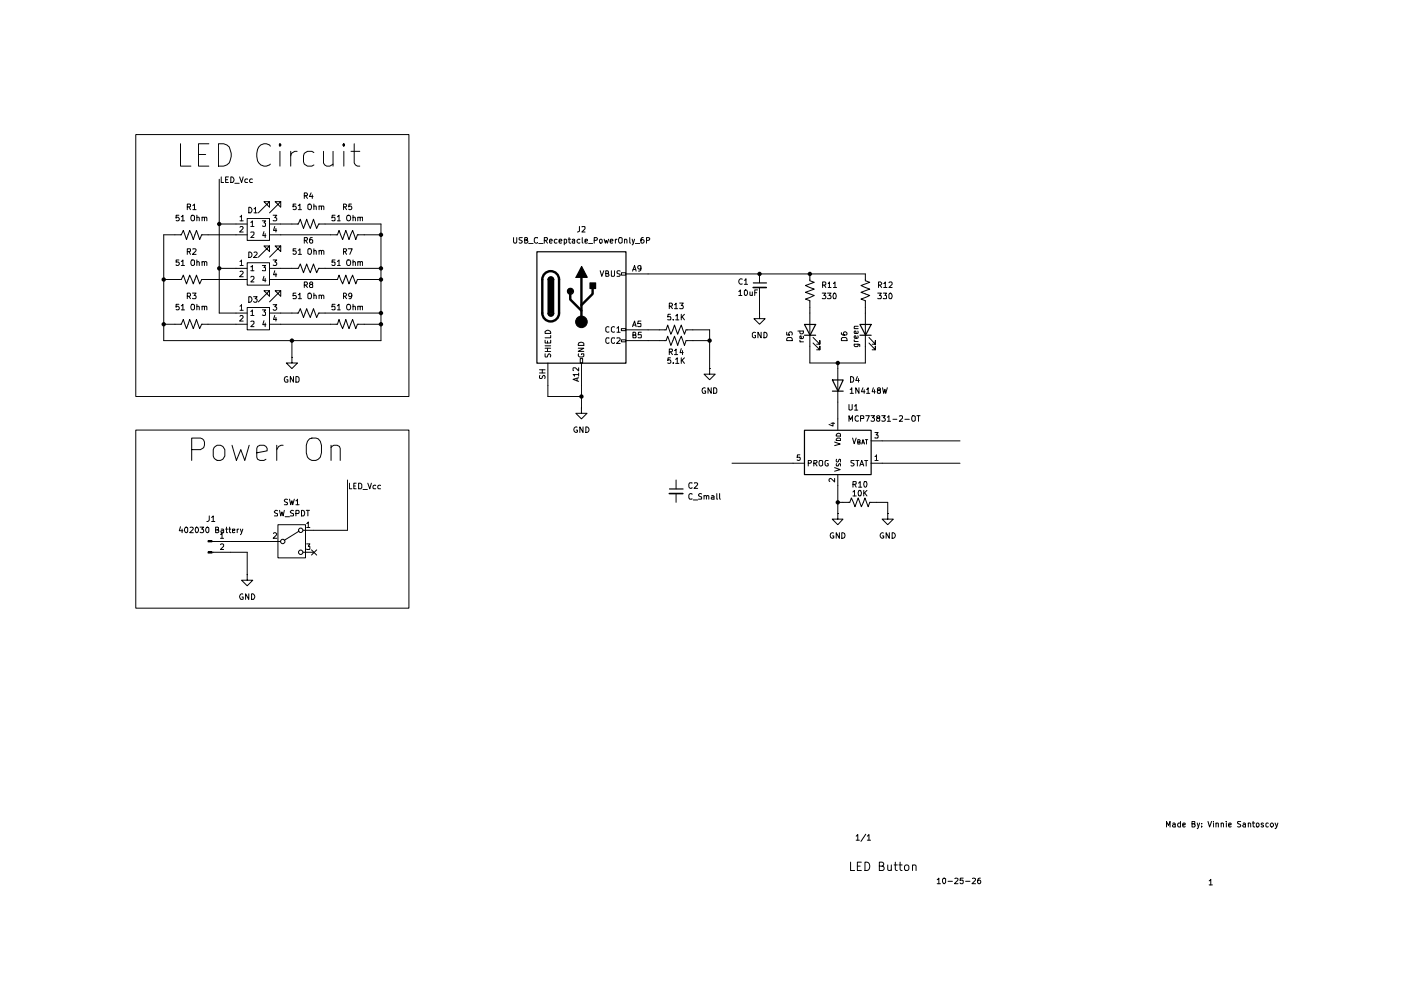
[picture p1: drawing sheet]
<svg xmlns="http://www.w3.org/2000/svg" width="297mm" height="210mm" viewBox="0 0 297 210" stroke-linecap="round" stroke-linejoin="round" font-family="sans-serif">
<g fill="none" stroke="#000" stroke-width=".21">
<path d="M28.8 28.5h57.9v55.6h-57.9zM38.3 30.5v4.7h2.2M42.1 32.8h1.5M44.3 30.5h-2.2v4.7h2.2M46.3 30.5a2.09 2.09 0 0 1 2.7 2 2.18 2.18 0 0 1-2.7 2.7zM46.5 38v28.4h5.9M46.9 37.5v1.2h.5M47.8 38.1h.5M48.4 37.5h-.6v1.2h.6M48.9 37.5a.66 .66 0 0 1 .7 .4 .66 .66 0 0 1-.2 .8h-.5zM49.8 38.9h.9M50.8 37.5l.4 1.2 .4-1.2"/>
<path d="M52.5 38l-.3-.1-.3 .3v.3l.2 .2h.4M53.5 38l-.3-.1-.3 .3v.3l.2 .2h.4M57.3 31a1.59 1.59 0 0 0-2.7 .7 3.2 3.2 0 0 0 .7 3.3 1.63 1.63 0 0 0 2-.2M59.4 30.5l-.2 .2 .2 .3 .2-.3-.2-.2v.5M59.4 32.1v3.1M61.6 32.1v3.1M63 32.1a1.21 1.21 0 0 0-1.4 .9M66.5 32.3l-.4-.2h-.9l-.7 .4-.2 .5v1.3l.2 .5 .7 .4h.9l.4-.2M68.6 32.1v2.4l.2 .5a1.26 1.26 0 0 0 1.8-.2M70.6 32.1v3.1M72.9 30.5l-.3 .2 .3 .3 .2-.3-.2-.2v.5M72.9 32.1v3.1"/>
<path d="M74.4 32.1h1.9M75.1 30.5v4l.3 .5 .4 .2h.5M34.7 59.3h3.7l.5-1 .6 1.9 .7-1.9 .8 1.9 .7-1.9 .6 1.9 .5-.9h9.6M37.9 45.6h-.6v.6l.5-.1 .2 .2-.1 .4h-.6M37.9 55.1h-.6v.5h.6l.1 .4-.2 .3-.5-.2M38.4 46l.4-.4v1.2M38.4 55.5l.4-.4v1.2M38.4 56.3h.7M38.4 46.8h.7M39.7 43.9h.6l.1-.6h-.7v1.1M39.7 53.3h.7v-.5l-.7-.1v1.2M40 43.9l.4 .5"/>
<path d="M40 53.3l.4 .6M40.6 55.1h.5l.1 .2v.8l-.5 .2a.86 .86 0 0 1-.1-1.2zM40.7 45.6l.5 .2v.9l-.5 .1a.78 .78 0 0 1 0-1.2zM40.9 43.6l.3-.3v1.1M40.9 52.8l.5-.1 .2 .4-.8 .8h.8M40.9 44.4h.7M41.7 46.1h.5v.7M41.7 55.6l.2-.1 .3 .1v.7M41.7 45.6v1.2M41.7 55.1v1.2M42.8 46.1h.5v.7M42.8 55.6l.2-.1 .3 .1v.7"/>
<path d="M42.8 46.1v.7M42.8 55.5v.8M43.3 46.2v-.1h.5l.1 .7M43.3 55.6l.2-.1 .4 .1v.7M46.5 56.9h5.9M46.5 47.5h5.9M50.9 55.5l.3-.4v1.2M50.9 57.6l.4-.1 .3 .3-.8 .9h.8M50.9 46l.3-.4v1.2M50.9 48.2l.4-.2 .3 .3-.8 .9h.8M50.9 56.3h.7M50.9 46.8h.7"/>
<path d="M52.4 55.7h4.7v4.8h-4.7zM52.4 46.3h4.7v4.7h-4.7zM52.7 53.4a.6 .6 0 0 1 .7 .6 .6 .6 0 0 1-.7 .6zM52.7 43.9a.66 .66 0 0 1 .7 .5 .66 .66 0 0 1-.2 .7h-.5zM53.2 56.6l.3-.3v1.1M53.2 58.8l.1-.2h.4l.1 .2v.3l-.6 .7h.6M53.2 47.2l.3-.4v1.2M53.2 49.3h.6v.4l-.6 .7h.6M53.2 57.4h.6M53.2 48h.6M53.8 53.5l.5-.1 .2 .4-.7 .8h.7M53.8 44.3l.4-.4v1.2"/>
<path d="M53.8 45.1h.7M55.6 56.3h.7l-.3 .4 .3 .1v.5h-.7M55.6 46.8h.7l-.3 .4 .3 .2v.5h-.7M56 58.6l-.3 .8h.7M56 49.1l-.3 .9h.7M56.2 49.5v.9M56.2 59v.8M57.1 52.2v1.1l-1.1-1.1h1.1l-2.3 2.3M57.1 42.8v1.1l-1.1-1.1h1.1l-2.3 2.3M57.1 47.5h6.1l.5-1 .6 1.9 .7-1.9 .8 1.9 .7-1.9 .6 1.9 .5-.9h13.2v24.7h-46.1v-22.4h3.7l.5-.9 .6 1.9 .7-1.9 .8 1.9 .7-1.9 .6 1.9 .5-1h9.6M57.1 49.8h14.4l.4-.9 .7 1.9 .7-1.9 .7 1.9 .8-1.9 .6 1.9 .4-1h5M57.1 56.9h6.1l.5-.9 .6 1.8 .7-1.8 .8 1.8 .7-1.8 .6 1.8 .5-.9h13.2"/>
<path d="M57.1 59.3h14.4l.4-1 .7 1.9 .7-1.9 .7 1.9 .8-1.9 .6 1.9 .4-.9h5M57.9 55.1h.8l-.4 .4 .4 .3-.1 .4h-.7M57.9 45.6h.8l-.4 .5 .4 .2v.4l-.2 .1-.6-.1M58.3 57.4l-.3 .9h.7M58.3 48l-.3 .9h.7M58.5 48.4v.8M58.5 57.9v.8M59.5 52.2v1.1l-1.2-1.1h1.2l-2.4 2.3M59.5 42.8v1.1l-1.2-1.1h1.2l-2.4 2.3M62.7 43.3h-.6v.6l.5-.2 .2 .2-.1 .5h-.6M62.7 52.7h-.6v.6h.6l.1 .4-.2 .2-.5-.1M63.2 43.6l.4-.3v1.1"/>
<path d="M63.2 53.1l.4-.4v1.2M63.2 44.4h.7M63.2 53.9h.7M64.5 41.5h.6v-.5l-.6-.1v1.2M64.5 51l.6-.1v-.5h-.6v1.2M64.8 41.5l.4 .6M64.8 51l.4 .6M65.3 43.4l.5-.1a.65 .65 0 0 1 .3 .6 .65 .65 0 0 1-.6 .5l-.2-.1zM65.3 52.9l.1-.2h.5a.86 .86 0 0 1-.1 1.2l-.5-.1zM66 40.9l-.4 .8h.8M66.2 50.4l-.4 .1a.82 .82 0 0 0 .1 1.1l.4-.2v-.5l-.4-.1-.3 .3M66.2 41.3v.8"/>
<path d="M66.5 43.8l.5-.1 .1 .7M66.5 53.3l.2-.2 .4 .2v.6M66.5 43.3v1.1M66.5 52.7v1.2M67.6 43.8l.5-.1 .1 .7M67.6 53.3l.2-.2 .4 .2v.6M67.6 43.7v.7M67.6 53.1v.8M68.2 43.9v-.2h.4l.1 .7M68.2 53.3l.1-.2 .4 .2v.6M71 45.6h-.6v.6l.1-.1h.4l.1 .1v.5h-.6M71 55.1h-.6v.5h.6v.5l-.1 .2h-.4l-.1-.2"/>
<path d="M71.5 46l.4-.4v1.2M71.5 55.5l.4-.4v1.2M71.5 56.3h.6M71.5 46.8h.6M72.8 43.9h.5l.2-.2-.1-.4h-.6v1.1M72.8 53.3h.6l.1-.4-.2-.2h-.5v1.2M73.1 43.9l.4 .5M73.1 53.3l.4 .6M73.6 45.8l.2-.2a.6 .6 0 0 1 .6 .6 .6 .6 0 0 1-.6 .6l-.3-.4zM73.7 55.1h.5a.77 .77 0 0 1-.2 1.2l-.3-.1a.87 .87 0 0 1 0-1.1zM73.8 52.7h.9l-.5 1.2M74.5 43.3h-.5l-.1 .6 .2-.2 .4 .1v.6h-.6"/>
<path d="M74.8 46.1h.5l.1 .7M74.8 55.6l.2-.1 .4 .1v.7M74.8 45.6v1.2M74.8 55.1v1.2M75.9 46.1h.5v.7M75.9 55.6l.1-.1h.4v.8M75.9 46.1v.7M75.9 55.5v.8M76.4 46.2l.1-.1h.4v.7M76.4 55.6l.1-.1h.4v.8M108.9 50.4v.9l.2 .3 .5-.3v-.9M110.7 50.4l-.6 .1v.3l.6 .4-.2 .4-.4-.1"/>
<path d="M111.3 50.9h.5v-.5h-.5v1.2h.4l.2-.5-.3-.2M112.1 51.6h.9M114 50.5l-.5-.1-.2 .2 .1 .8 .2 .2 .4-.2M114.2 51.6h.9M115.4 51l.6-.1v-.5h-.6v1.2M115.7 51l.4 .6M116.5 51.1h.6l-.2-.4-.4 .2v.5l.2 .2 .3-.1M118.1 50.8l-.3-.1-.3 .3 .1 .5h.5M118.5 51.1h.6l-.1-.4-.5 .2v.5l.2 .2 .3-.1M119.6 50.8l.4-.1 .1 .2v.5l-.1 .2-.4-.1M119.6 50.7v1.2M120.5 50.7h.5"/>
<path d="M120.6 50.4v1l.4 .2M121.3 50.8h.5v.8M121.8 51.1h-.5v.4h.5M122.9 48v1l-.5 .2M122.9 50.8l-.3-.1-.3 .3v.3l.3 .3 .3-.1M123.4 48.1h.6v.4l-.6 .7h.6M123.4 50.4v1l.2 .2M124 51.1h.5v-.3h-.5v.7h.5M124.8 51.6h.8M126 51l.6-.1 .1-.4-.2-.1h-.5v1.2M127.2 50.8l.3-.1 .2 .2v.5l-.2 .2-.4-.3zM127.3 57.4l.3 1.2 .4-1.2"/>
<path d="M128.1 50.7l.3 .9 .1-.6 .3 .6 .2-.9M128.4 58l.5-.1v-.4l-.5-.1v1.2h.5l.2-.3-.3-.3M129.4 51.1h.6l-.2-.4-.4 .2v.5l.1 .2 .4-.1M129.6 57.4l.1 1.2h.4l.2-.2v-1M130.5 50.7v.9M130.8 50.7l-.3 .3M131.3 50.4h.4l.2 .1v.9l-.5 .2a.86 .86 0 0 1-.1-1.2zM131.5 57.5l-.5-.1-.2 .2v.3l.7 .4-.2 .3h-.5M131.7 57.8h1v.5h-1zM132.4 50.9l.2-.2 .3 .2v.7M132.4 50.7v.9M132.7 58.1h50.8v1.4l.9 .4-1.9 .6 1.9 .8-1.9 .7 1.9 .7-1.9 .7 1 .4v13.2h-11.8v-13.2l-.9-.4 1.8-.7-1.8-.7 1.8-.7-1.8-.8 1.8-.6-.9-.4v-1.4"/>
<path d="M133.5 50.4v1.1l.2 .1M134 50.7l.3 .9M134.1 57.5l.4-1.2 .4 1.2M134.2 57.1h.6M134.5 50.7l-.3 1.1-.2 .1M134.7 51.6h.9M135.9 56.8l-.2 .3h-.2l-.3-.3 .1-.4h.6v.8l-.5 .3M136.4 50.4h-.3l-.2 .2v.8l.4 .2 .3-.3-.1-.4-.2-.1-.4 .1v.2M137.1 51l.6-.1 .1-.4-.2-.1h-.5v1.2M157.4 59.2a.55 .55 0 0 0-.8 .5 .55 .55 0 0 0 .8 .5M157.8 59.4l.4-.3v1.2M161 58.1v1.8"/>
<path d="M188.5 59.9l.1-.1h.4l.1 .1v.4l-.6 .7h.6M34.7 68.7h3.7l.5-1 .6 2 .7-2 .8 2 .7-2 .6 2 .5-1h9.6M37.9 64.5h-.6v.6l.5-.2 .2 .3-.1 .4h-.6M38.4 64.9l.4-.4v1.2M38.4 65.7h.7M39.7 62.8h.5l.2-.1v-.4l-.2-.2h-.5v1.2M40 62.8l.4 .5M40.7 64.5l.5 .2v.8l-.5 .2a.78 .78 0 0 1 0-1.2zM40.8 62.1h.8l-.5 .6 .5 .1v.4l-.2 .1-.6-.1M41.7 65l.5-.1v.8M41.7 64.5v1.2M42.8 65l.5-.1v.8"/>
<path d="M42.8 64.9v.8M43.3 65.1v-.2h.5l.1 .8M50.9 64.9l.3-.3v1.2M50.9 67.1l.4-.2 .3 .3-.8 .9h.8M50.9 65.8h.7M52.4 65.2h4.7v4.7h-4.7zM52.7 62.9h.5a.66 .66 0 0 1 .2 .8 .66 .66 0 0 1-.7 .4zM53.2 66l.3-.3v1.2M53.2 68.2h.6v.4l-.6 .7h.6M53.2 66.9h.6M53.8 62.9h.7l-.4 .4 .4 .3-.1 .4-.5 .1-.1-.2M55.6 65.7h.7l-.3 .4 .3 .2v.5h-.7"/>
<path d="M56 68l-.3 .8h.7M56.2 68.5v.8M57.1 61.6v1.2l-1.1-1.2h1.1l-2.3 2.4M57.1 66.4h6.1l.5-1 .6 1.9 .7-1.9 .8 1.9 .7-1.9 .6 1.9 .5-.9h13.2M57.1 68.7h14.4l.4-1 .7 2 .7-2 .7 2 .8-2 .6 2 .4-1h5M57.9 64.6h.8l-.4 .4 .3 .1 .1 .4-.3 .3h-.3l-.2-.2M58.3 66.9l-.3 .8h.7M58.5 67.3v.8M59.5 61.6v1.2l-1.2-1.2h1.2l-2.4 2.4M61 79.9l-.1-.1a.66 .66 0 0 0-.6 .5 .66 .66 0 0 0 .2 .7l.5-.1v-.4h-.2M61.9 75.8v1.2h1.2l-1.2 1.1-1.2-1.1h1.2M61.9 75.8h.1"/>
<path d="M61.9 72.2v3.6M62.2 79.8v1.2l-.6-1.2v1.2M62.7 79.8h.4l.3 .4v.6l-.2 .2h-.5zM62.7 62.1h-.6v.6h.6l.1 .1v.4l-.1 .1-.6-.1M63.2 62.5l.4-.4v1.2M63.2 63.3h.7M64.5 60.5l.6-.1v-.5l-.6-.1v1.2M64.8 60.5l.4 .5M65.3 62.3l.5-.2a.86 .86 0 0 1 .1 1.2h-.5l-.1-.1zM65.9 60.3l-.3-.3 .3-.2h.2l.2 .4-.4 .1-.3 .2 .2 .5 .5-.1v-.4l-.2-.2M66.5 62.7l.4-.1 .2 .1v.6M66.5 62.1v1.2"/>
<path d="M67.6 62.7l.4-.1 .2 .1v.6M67.6 62.6v.7M68.2 62.7l.1-.1 .4 .1v.6M71 64.5h-.6v.6l.1-.2h.4l.1 .2v.5h-.6M71.5 64.9l.4-.4v1.2M71.5 65.7h.6M72.8 62.8h.4l.3-.4-.3-.3h-.4v1.2M73.1 62.8l.4 .5M73.6 64.7l.2-.2a.6 .6 0 0 1 .6 .6 .6 .6 0 0 1-.6 .6l-.3-.4zM74.6 62.7a.35 .35 0 0 1-.3 .2 .35 .35 0 0 1-.4-.2l.1-.5h.5v.9l-.2 .2h-.3M74.8 65l.5-.1 .1 .8M74.8 64.5v1.2"/>
<path d="M75.9 65l.5-.1v.8M75.9 64.9v.8M76.4 65.1l.1-.2h.4v.8M114.4 79.1h1.2M114.4 78.4h1.2M114.5 79.6v.7h.3l.4-.7 .4 .2-.1 .5M115 78.4v.7M115.6 75l.1 .7h.3l.4-.7 .4 .3-.1 .4M115.6 72.1v.6h1.2v-.6M115.6 70.3a.66 .66 0 0 1 .7-.3 .66 .66 0 0 1 .5 .7h-1.2zM115.6 74.5h1.2M115.6 73.8h1.2"/>
<path d="M115.6 73.3h1.2M116.1 72.3v.4M116.1 73.8v.7M116.2 77v7.1h7.1M116.8 71.1v.5h-1.2M122.6 73.8h1.2l-1.2 .7h1.2M122.7 79.4h-1.2l.3 .4M122.7 78v.7l-.7-.7-.5 .1 .1 .5M122.7 75l-.1 .4 .3 .3h.6l.3-.2v-.5h-.5v.2M122.7 79.1v.7M122.8 72.6h.8l.2 .2v.4h-1.2zM123 76h.5v1h-.5z"/>
<path d="M123.3 77v9.4M129.1 69.3a.45 .45 0 0 0-.7 .2v.7a.45 .45 0 0 0 .7 .2M129.1 71.7l-.5-.1-.2 .3 .1 .7 .3 .2 .3-.2M130.3 69.3a.45 .45 0 0 0-.7 .2v.7a.45 .45 0 0 0 .7 .2M130.3 71.7l-.5-.1-.2 .3 .1 .7 .3 .2 .3-.2M130.8 69.6l.3-.3v1.1M130.8 71.7l.5-.1 .2 .4-.8 .8h.8M130.8 70.4h.7M131.7 69.7h1v.4h-1zM131.7 72.1h1v.4h-1zM132.7 69.9h8.5l.4-1 .6 2 .8-2 .7 2 .7-2 .7 2 .4-1h5v8.2M132.7 72.2h8.5l.4-.9 .6 1.9 .8-1.9 .7 1.9 .7-1.9 .7 1.9 .4-1h5"/>
<path d="M134.1 69.3l.4-1.2 .4 1.2M134.2 71h.6v-.4l-.2-.2h-.4v1.2h.6l.1-.3-.3-.3M134.2 68.9h.6M135.9 68.1h-.6l-.1 .6 .6-.1 .1 .6h-.7M136 70.4h-.6l-.1 .6h.6l.1 .5h-.7M141.9 64.9h.6v-.6h-.6v1.1M141.9 74.6l.6-.1v-.5h-.6v1.2M142.2 66.6h-.6v.6l.6-.1v.7l-.6-.1M142.2 75.9h-.6v.6l.1-.2 .5 .1v.6h-.6M142.2 64.9l.4 .5M142.2 74.6l.4 .6M142.7 67.7v.1"/>
<path d="M142.7 77h.1M143 64.6h.2l.1-.3v1.1M143 74.3l.3-.3v1.2M143 65.4h.7M143 75.2h.7M143.3 67l.3-.4v1.2M143.3 76.2l.3-.3v1.1M143.3 67.8h.6M143.3 77h.6M144.1 64.3h.8l-.5 .5 .5 .1v.4l-.2 .1h-.6M144.4 73.9l-.2 .9h.7M144.4 66.6v1.2"/>
<path d="M144.4 75.9v1.1M144.6 67.1l.5 .7M144.6 76.4l.5 .6M144.7 74.3v.9M145.1 66.6l-.7 .7M145.1 75.9l-.7 .6M150.5 78.1v1.2h1.1l-1.1 1.2-1.2-1.2h1.2M150.5 78.1h.1M156.6 61.8l.4-.3v1.2M156.6 62.7h.7M157.8 60.3h.7M157.9 61.6l.3-.1a.64 .64 0 0 1 .3 .6 .64 .64 0 0 1-.4 .6l-.3-.3z"/>
<path d="M159 61.9v.7h.5M159.5 61.9v.8M160 62.1h.4M160.2 70.5a.45 .45 0 0 0-.7 .2v.7a.45 .45 0 0 0 .7 .1v-.4h-.2M160.6 61.5h-.6v1.2M161 66.4v1.2h1.2l-1.2 1.1-1.1-1.1h1.1M161 66.4h.1M161 61v5.4M161.4 70.4v1.2l-.7-1.2v1.2M162 70.4l.6 .2v.4v.5l-.4 .1h-.2zM166.8 70.4v.6h.6l-.2-.4 .3-.2h.4v.6M166.9 71.7l.1-.2h.7l.3 .4v.3h-1.2z"/>
<path d="M169.2 70.2h1.1M169.6 72.1l.2 .4M169.6 70.2v.4l.2 .2 .5-.1v-.5M169.6 72.5h.7M170.3 71.3v.3l-.1 .2-.6-.1v-.4l.2-.1 .1 .6M172.4 72.7l1.4 1.5v-.8v.8h-.7M172.4 71.5l1.4 1.5v-.8v.8h-.7M174.3 62.1h.8l-.4 .6 .4 .1v.4l-.2 .1-.6-.1M174.4 60.5h.5l.2-.2v-.4l-.2-.1h-.5v1.2M174.8 60.5l.3 .5M175.4 62.1h.8l-.4 .6 .4 .1v.4l-.2 .1-.6-.1M175.6 60.1l.3-.3v1.2"/>
<path d="M175.6 61h.6M176.7 60.1l.3-.3v1.2M176.7 61h.7M176.9 62.1a.75 .75 0 0 1 .2 1.2h-.3l-.2-.4 .1-.6zM177.6 77v14.2M178.4 71.7l.2-.2h.6l.4 .4v.3h-1.2zM178.4 70.5v.4l.2 .1h.8l.2-.4-.3-.2h-.4l-.1 .2 .1 .4h.2M180.3 79.8a.66 .66 0 0 1 .7 .5 .66 .66 0 0 1-.2 .7h-.5zM181.1 73h1l.2 .1v.4M181.1 72.1l.3 .3M181.1 72.4h.8M181.1 69.7h.8"/>
<path d="M181.2 73l-.1 .3 .2 .2h.5l.1-.2v-.3M181.8 79.8l-.4 .9h.8M181.9 71.2v.5h-.7v-.5h.2l.1 .5M181.9 70.2v.5h-.7v-.5h.2l.1 .5M181.9 69.2h-.7l-.1 .3 .2 .2M184.2 72.7l1.4 1.5v-.8v.8h-.7M184.2 71.5l1.4 1.5v-.8v.8h-.7M186.1 62.1h.8l-.5 .6h.4l.1 .1-.1 .5-.7-.1M186.3 60.5h.4l.2-.3-.2-.4h-.4v1.2M186.5 60.5l.4 .5M187.3 62.1h.7l-.4 .6h.4v.5h-.7M187.4 60.1l.3-.3v1.2"/>
<path d="M187.4 61h.6M188.5 62.4l.2-.3a.71 .71 0 0 1 .3 1.2h-.4l-.1-.1zM28.8 91.2h57.9v37.7h-57.9zM40.6 95.3h1.9a1.3 1.3 0 0 0 .9-1.2 1.3 1.3 0 0 0-.9-1.2h-1.9v4.7M45.4 94.9a1.28 1.28 0 0 1 1.3-.5 1.28 1.28 0 0 1 1 .9v1.4a1.26 1.26 0 0 1-1.3 1 1.26 1.26 0 0 1-1.2-1v-1.4zM49.2 94.4l.9 3.2 1-2.3 .8 2.3 .9-3.2M54.4 96l2.2-.4v-.5l-.2-.4-.4-.3h-.9l-.5 .3-.2 .4v1.8l.2 .5 .5 .2h.9l.4-.2M58.7 94.4v3.2M60 94.4a1.21 1.21 0 0 0-1.3 .9M65.6 93a1.67 1.67 0 0 1 2.6 1.4v1.6l-.3 .9a1.62 1.62 0 0 1-2.7 0 3.7 3.7 0 0 1 .4-3.9zM70.2 94.9l.6-.5h.7l.5 .3 .1 .4v2.5M70.2 94.4v3.2"/>
<path d="M122.3 90.6a.54 .54 0 0 0-.6 .6 .54 .54 0 0 0 .7 .4v-.4h-.2M122.3 80.2v.6M122.7 80.1l-1.2 .3 1.2 .5M123.3 86.4v1.2h1.2l-1.2 1.2-1.2-1.2h1.2M123.3 86.4h.1M123.6 90.5v1.2l-.7-1.2v1.2M124.2 90.5a.6 .6 0 0 1 .7 .6 .6 .6 0 0 1-.7 .6zM149.5 82.3l-.1-.1a.66 .66 0 0 0-.5 .5 .66 .66 0 0 0 .2 .7l.5-.1v-.4h-.2M150.8 82.2v1.2l-.7-1.2v1.2M151.3 82.2h.3l.4 .3v.6l-.2 .3h-.5zM155.2 98.2h15.3M169.6 96.4h-.5l-.1 .6 .6-.1v.6h-.6"/>
<path d="M171.4 98.2l.6-.1v-.3l-.1-.2h-.5v1.2M172.6 98.2l.5-.1 .1-.3-.1-.2h-.5v1.2M172.8 98.2l.4 .6M173.8 97.6h.4l.2 .2v.8l-.5 .2a.86 .86 0 0 1-.1-1.2zM175.6 97.6h-.5l-.2 .3v.6l.2 .2h.5v-.4h-.2M176.2 89.7h.8M176.6 89.6v.7l-.8-.3M177 99.1l1.1 .5-1.1 .3M177 93.7l1.1 .4-1.1 .4M177.3 93.1l.2-.2h.6l.1 .1v.4h-.9zM177.4 98.3v.5h.3l.3-.5 .2 .1v.4M177.4 97.4l-.1 .4 .2 .2 .3-.2 .2-.4 .2 .1v.5"/>
<path d="M177.5 91.9h.6l.1 .6h-.9zM180 89.3v-1.2l.3 .9 .5-.9v1.2M180 85.8v1.1l.2 .1 .5-.2v-1M180.3 82.5h.1l.2-.3v1.2M180.3 83.4h.6M180.8 92.9l.3 1.2 .4-1.2M181.1 97.6l-.7 .1v.3l.7 .5-.3 .3-.4-.1M181.2 86.1l.3-.3v1.2M181.2 87h.7M181.4 97.6h.7M181.8 97.6v1.2M181.9 93.7l.4-.1 .1-.2-.2-.2h-.3v.9h.5v-.3l-.2-.1"/>
<path d="M182 88.2l-.2-.1a.6 .6 0 0 0-.5 .6 .6 .6 0 0 0 .5 .6l.2-.1M182 80.3v.7M182.1 82.2v1.2l-.7-1.2v1.2M182.3 98.8l.4-1.2 .4 1.2M182.5 88.7h.5l.1-.5-.6-.1v1.2M182.5 98.5h.5M182.7 94.1l.3-.9 .3 .9M182.8 93.9h.4M183 82.2l-.4 .9h.8M183.2 82.6v.8M183.3 97.6h.7M183.5 93.2h.5"/>
<path d="M183.6 88.1h.7l-.5 1.2M183.6 97.6v1.2M183.7 82.5h.2l.2-.3v1.2M183.7 93.2v.9M183.7 83.4h.7M184.7 88.1h.7l-.4 .5 .4 .2-.1 .4h-.6M184.7 98.2h18.8M184.7 93.5h18.8M185.2 82.2l-.3 .9h.7M185.4 82.6v.8M185.5 96.8h.2l.1-.4v1.2M185.5 91.7h.7l-.4 .5h.3l.1 .2-.1 .5-.6-.1"/>
<path d="M185.5 97.6h.7M186.1 88.6l-.3-.2 .3-.3 .4 .1v.4a.51 .51 0 0 0-.6 .6h.6v-.5l-.1-.1M186.3 82.7h-.2a.31 .31 0 0 1 .1-.4 .31 .31 0 0 1 .4 .1v.3h-.3l-.3 .3 .1 .4h.5l.1-.2v-.2l-.3-.3M186.9 88.1h.8l-.4 .5 .4 .2-.1 .4h-.7M187.1 82.2l.3 1.2 .2-.9 .2 .9 .3-1.2M188.1 88.5l.4-.4v1.2M188.1 89.3h.7M189.3 88.9h.9M190.7 88.2h.6v.4l-.6 .7h.6M191.9 88.9h.9M193.5 88.1l.6 .2v.9l-.6 .1a.78 .78 0 0 1 0-1.2zM194.4 88.1h.7"/>
<path d="M194.7 88.1v1.2M38.3 111.7l-.3 .8h.8M38.6 112.2v.7M39.3 111.8h.2l.3 .2v.7l-.3 .2a.7 .7 0 0 1-.2-1.1zM40.3 111.8h.4l.3 .3-.8 .8h.8M41.5 111.8h.2a.64 .64 0 0 1 .4 .6 .64 .64 0 0 1-.4 .5l-.3-.4zM42.4 111.8h.8l-.4 .4 .3 .1v.6h-.7M43.8 111.8h.2l.3 .2v.7l-.4 .2a.7 .7 0 0 1-.1-1.1zM44.1 114.6h.9v.3h-.9zM44.1 117h.9v.3h-.9zM44.4 109.4v.8l-.2 .3-.3 .1M44.9 109.7l.3-.3v1.2"/>
<path d="M44.9 110.6h.7M45 114.8h14.5M45 117.1h7.4v4.7M45.7 112.4h.4l.2-.2v-.4h-.6v1.1h.6l.1-.4-.3-.1M46.7 113.3h.2l.2-.4v1.2M46.7 115.5l.2-.2h.3l.2 .2v.3l-.7 .7h.7M46.7 114.1h.7M46.9 112.2h.4l.1 .7M47.4 112.4l-.5 .1-.1 .2 .2 .2h.4M47.8 112.2h.5M48 111.8v1.1h.3M48.5 112.2h.4"/>
<path d="M48.7 111.8v1.1h.2M49.3 112.5l.5-.1v-.2h-.5v.7h.5M50.3 112.2v.7M50.6 112.2l-.3 .2M51 112.2l.2 .7M51.5 112.2l-.5 1.2M58 113.1l.4-.2 .3 .4-.8 .8h.8M58.8 108.3l-.4-.1-.2 .3 .1 .2 .5 .3v.3l-.6 .1M58.9 111.3h5.9v7h-5.9zM59.3 108.2l.2 1.2 .3-.9 .2 .9 .3-1.2M60.5 109.6h.9M61 105.9h-.6v.4l.5 .2 .1 .3-.1 .2h-.6"/>
<path d="M61.4 105.8l.2 1.2 .3-.8 .2 .8 .3-1.2M62.2 108.3l-.4-.1-.2 .3v.2l.6 .3v.3l-.6 .1M62.7 108.9h.5l.2-.2v-.3l-.2-.2h-.5v1.2M62.7 106.2h.2l.2-.4v1.2M62.7 107h.7M63.4 112.6l-3.1 2M63.9 108.2a.66 .66 0 0 1 .7 .4 .66 .66 0 0 1-.3 .8h-.4zM64.3 117.1h2.2M64.9 108.2h.7M65 111l.4-.3v1.1M65 115.3h.7l-.3 .5 .3 .1v.5h-.7M65 111.8h.7"/>
<path d="M65.3 108.2v1.2M66 116.6l1.1 1.1M67.1 116.6l-1.1 1.1M73.7 101.8v10.6h-9.4M74.1 102.4v1.2h.5M75 103h.4M75.5 102.4h-.5v1.2h.5M76 102.4l.5 .1 .2 .3v.6l-.2 .2h-.5zM77 103.8h.9M78 102.4l.4 1.2 .3-1.2M79.7 103l-.4-.1-.2 .2v.4l.1 .1h.5M80.7 103l-.4-.1-.2 .2v.4l.2 .1h.4"/>
<path d="M143.3 101.8v1.8M143.3 104.6v1.9M146.7 104.8l-.3-.2-.4 .4v.6l.2 .2 .5-.1M146.7 102.4h-.5l-.2 .2 .1 .8 .3 .1 .3-.1M147 106h.9M147.2 102.4h.5l.2 .3-.7 .8h.7M148.8 104.7l-.5-.1-.2 .3 .1 .3 .6 .2v.3l-.7 .1M149.3 105.2h.5v.6M149.3 105.1v.7M149.8 105.2l.1-.1 .4 .1v.6M150.9 105.2l.3-.1 .2 .1v.6h-.5l-.1-.2 .6-.3M152 104.6v1.2h.1"/>
<path d="M152.6 104.6v1.1l.1 .1M176.7 113l-.3-.1a.61 .61 0 0 0-.4 .7 .61 .61 0 0 0 .5 .5l.3-.1v-.4h-.3M177 101.4v.8l-.9-.8-.3 .3 .1 .4M177.6 106.5h2.6l.3-.9 .8 1.8 .6-1.8 .7 1.8 .8-1.8 .7 1.8 .3-.9h3.8v2.4M177.6 108.9v1.2h1.1l-1.1 1.2-1.2-1.2h1.2M177.6 108.9h.1M177.6 100.6v8.3M178 112.9v1.2l-.7-1.2v1.2M178.5 112.9l.6 .2 .1 .4-.1 .5-.4 .1h-.2zM180.8 104.3l.4-.3v1.2M180.8 102.7l.7-.1v-.4l-.7-.1v1.2M180.8 105.2h.7"/>
<path d="M181.2 102.7l.3 .6M182 104.1l.4-.1a.78 .78 0 0 1 0 1.2l-.4-.1zM182 102.4l.4-.3v1.2M182 103.3h.7M183.1 104v1.2M183.2 102.2l.1-.1a.59 .59 0 0 1 .6 .4 .59 .59 0 0 1-.2 .6l-.1 .2-.4-.2zM183.3 104.5l.5 .7M183.8 104l-.7 .6M187.3 113a.54 .54 0 0 0-.7 .6 .54 .54 0 0 0 .8 .4v-.4h-.3M188.2 108.9v1.2h1.2l-1.2 1.2-1.2-1.2h1.2M188.2 108.9h.1M188.6 112.9v1.2l-.7-1.2v1.2"/>
<path d="M189.1 112.9a.6 .6 0 0 1 .7 .6 .6 .6 0 0 1-.7 .6zM51.5 126l-.1-.1a.66 .66 0 0 0-.6 .5 .66 .66 0 0 0 .3 .7l.5-.1v-.4h-.3M52.4 121.8v1.2h1.2l-1.2 1.2-1.2-1.2h1.2M52.4 121.8h.1M52.7 125.9v1.2l-.6-1.2v1.2M53.3 125.9a.66 .66 0 0 1 .7 .4 .66 .66 0 0 1-.2 .8h-.5zM181.5 177.3l.4-.3v1.1M181.5 178.1h.7M183.6 176.9l-1.1 1.5M183.9 177.3l.3-.3v1.1M183.9 178.1h.7M247.3 175.3v-1.1l.4 .8 .4-.8v1.1"/>
<path d="M248.7 174.6l.3-.1 .2 .2v.6M249.2 174.8h-.4l-.2 .2 .2 .3h.4M250.3 174.6l-.4-.1-.2 .3 .1 .5h.5M250.3 174.2v1.1M250.8 174.9l.5-.1v-.2h-.5v.7h.5M252.7 174.7h.5l.1-.5h-.6v1.1h.6l.1-.4-.2-.2M253.8 174.5l.3 .8M254.3 174.5l-.3 1.1-.2 .1M254.8 175.2v.1M254.8 174.6v.1M256.1 174.2l.4 1.1 .4-1.1M257.3 174.2h.1"/>
<path d="M257.3 174.5v.8M257.8 174.7l.2-.2 .3 .1v.7M257.8 174.5v.8M258.9 174.7l.2-.2 .3 .2v.6M258.9 174.5v.8M260 174.2h.1M260 174.5v.8M260.5 174.9l.5-.1v-.2h-.5v.7h.5M263.1 174.2h-.6v.5l.5 .1 .1 .3-.3 .2h-.4M263.6 174.6l.3-.1 .2 .2v.6M264.1 174.8h-.4l-.2 .2 .2 .3h.4M264.7 174.7l.1-.2 .4 .2v.6"/>
<path d="M264.7 174.5v.8M265.5 174.5h.5M265.7 174.2v1l.3 .1M266.5 174.5l.5 .3v.3l-.3 .2-.3-.1v-.5zM267.9 174.6l-.4-.1-.1 .2 .1 .2 .4 .1v.3h-.5M268.9 174.6l-.3-.1-.2 .2v.5l.2 .1h.3M269.3 174.8l.4-.3 .3 .3v.3l-.4 .2-.3-.2zM270.3 174.5l.4 .8M270.9 174.5l-.4 1.2h-.2M180.3 182.8v1.8h.9M181.8 183.6h.6M182.6 182.8h-.8v1.8h.8"/>
<path d="M183.4 182.8a.9 .9 0 0 1 1 .9 .9 .9 0 0 1-1 .9zM186.4 183.6h.8l.2-.3-.2-.4-.8-.1v1.8h.7l.4-.4a.46 .46 0 0 0-.5-.6M188.2 183.4l.1 1.1 .4 .1 .3-.2M189 183.4v1.2M189.6 183.4h.6M189.8 182.8v1.5l.4 .3M190.6 183.4h.7M190.8 182.8v1.5l.5 .3M191.9 183.6l.2-.2 .5 .2 .1 .6-.2 .3-.4 .1-.2-.2zM193.5 183.6l.2-.2 .4 .1 .1 1.1M193.5 183.4v1.2M198.7 186.5l.4-.3v1.2"/>
<path d="M198.7 187.4h.7M199.9 186.4l.3-.2 .3 .2v.7l-.3 .3-.2-.1-.2-.4zM201 186.9h.9M202.4 186.3l.5-.1 .2 .3-.7 .9h.7M204.2 186.2h-.6l-.1 .5h.7v.5l-.2 .2h-.3l-.2-.2M204.7 186.9h1M206.2 186.3l.4-.1 .2 .3-.7 .9h.7M207.9 186.2h-.3a.73 .73 0 0 0-.1 1.2l.4-.1v-.4a.35 .35 0 0 0-.3-.3 .35 .35 0 0 0-.3 .3M256.4 186.8l.3-.4v1.2M256.4 187.6h.6"/>
<circle cx="123.3" cy="68.2" r="1.23"/>
<circle cx="59.9" cy="114.8" r=".47"/>
<circle cx="63.8" cy="117.1" r=".47"/>
<circle cx="63.8" cy="112.4" r=".47"/>
</g>
<g fill="#000">
<path d="M116.4 58.9a.59 .59 0 0 1 .6-.1 .59 .59 0 0 1 .4 .5h-1.2zM123.3 56.5l1.2 2.3h-2.4zM116.2 59.3h1.1v7.1h-1.1zM116.2 66.4h1.2a.59 .59 0 0 1-.6 .6 .59 .59 0 0 1-.6-.6zM125.1 59.9h1.1v1.2h-1.1zM44.1 114.6h.9v.3h-.9zM44.1 117h.9v.3h-.9z"/>
<circle cx="34.7" cy="59.3" r=".47"/>
<circle cx="46.5" cy="56.9" r=".47"/>
<circle cx="46.5" cy="47.5" r=".47"/>
<circle cx="80.8" cy="56.9" r=".47"/>
<circle cx="80.8" cy="49.8" r=".47"/>
<circle cx="80.8" cy="59.3" r=".47"/>
<circle cx="161" cy="58.1" r=".47"/>
<circle cx="171.7" cy="58.1" r=".47"/>
<circle cx="34.7" cy="68.7" r=".47"/>
<circle cx="61.9" cy="72.2" r=".47"/>
<circle cx="80.8" cy="68.7" r=".47"/>
<circle cx="80.8" cy="66.4" r=".47"/>
<circle cx="120.9" cy="61.7" r=".64"/>
<circle cx="123.3" cy="68.2" r="1.23"/>
<circle cx="150.5" cy="72.2" r=".47"/>
<circle cx="177.6" cy="77" r=".47"/>
<circle cx="123.3" cy="84.1" r=".47"/>
<circle cx="177.6" cy="106.5" r=".47"/>
</g>
<g fill="none" stroke="#000" stroke-width=".25">
<path d="M113.8 53.4h18.9v23.6h-18.9zM116.2 59.3h1.2v7.1h-1.2zM116.2 59.3a.59 .59 0 0 1 .6-.6 .59 .59 0 0 1 .6 .6M123.3 56.5l1.2 2.3h-2.4zM125.1 60h1.2v1.2h-1.2zM159.7 60h2.8M116.2 66.4a.59 .59 0 0 0 .6 .6 .59 .59 0 0 0 .6-.6M170.6 68.8h2.3l-1.2 2.3zM170.6 71.1h2.3M182.3 68.8h2.4l-1.2 2.3zM182.3 71.1h2.4M170.6 91.2h14.1v9.4h-14.1z"/>
<path d="M176.5 80.6h2.3l-1.1 2.3zM176.5 82.9h2.3M141.9 103.7h2.9"/>
<circle cx="120.9" cy="61.8" r=".64"/>
</g>
<path d="M159.7 61h2.8M141.9 104.6h2.9" fill="none" stroke="#000" stroke-width=".34"/>
<path d="M115.5 58a1.78 1.78 0 0 1 1.9-.4 1.78 1.78 0 0 1 1.1 1.7v7.1a1.78 1.78 0 0 1-1.7 1.8 1.78 1.78 0 0 1-1.8-1.8v-7.1v-.5zM123.3 58.8v9.4M120.9 62.3v1.2l2.4 2.4M125.6 61.1v1.2l-2.3 2.4" fill="none" stroke="#000" stroke-width=".51"/>
</svg>
